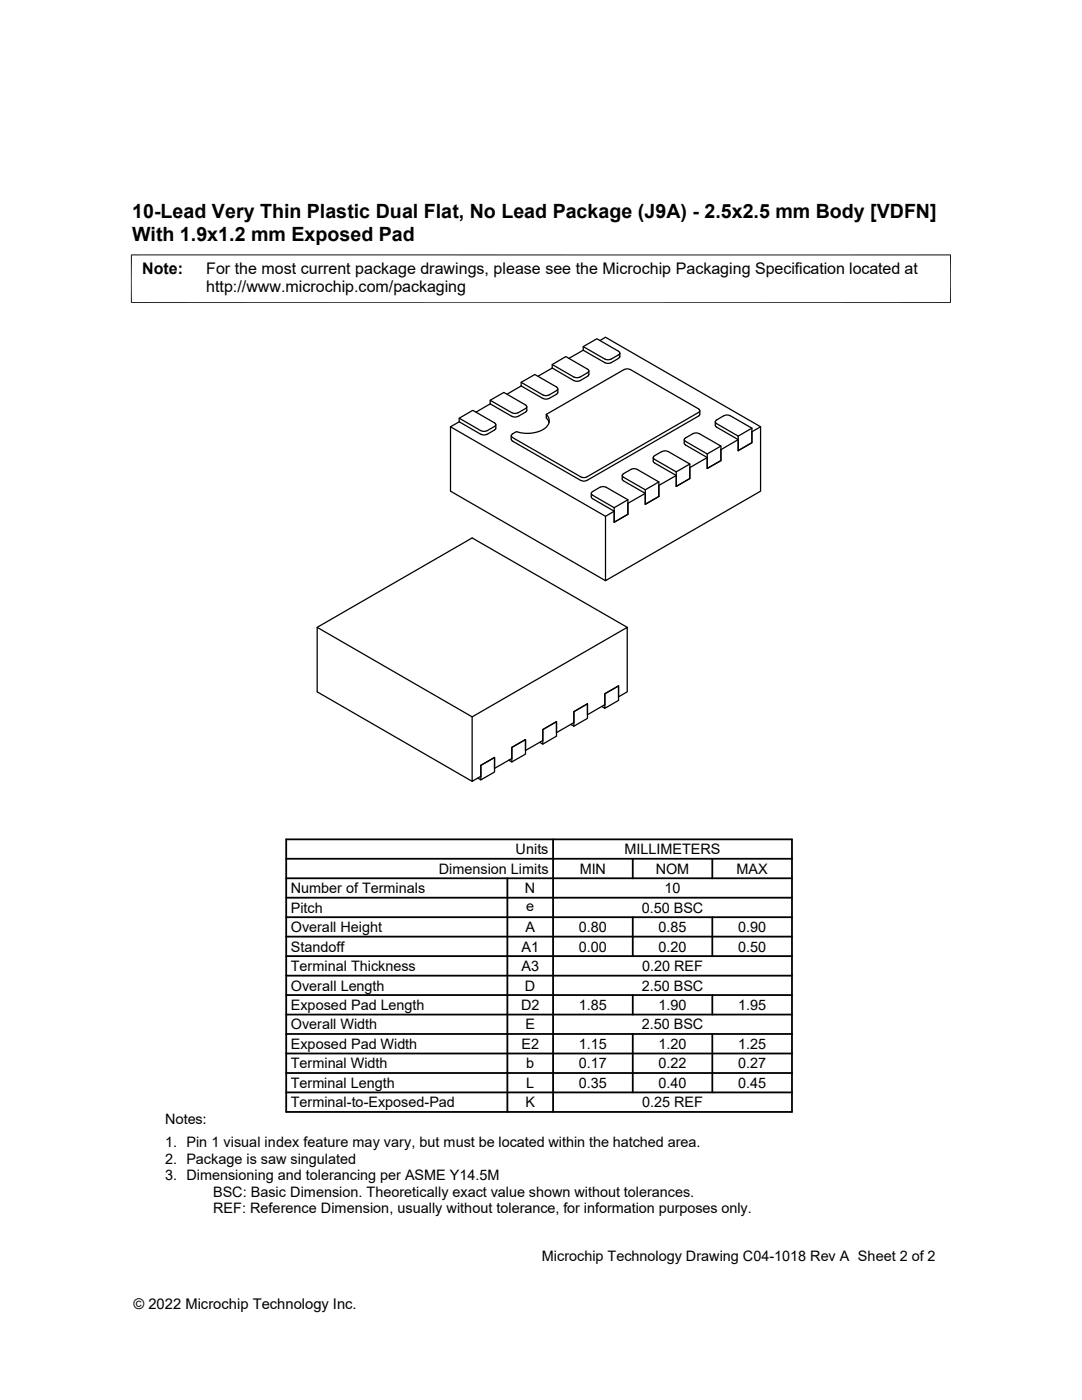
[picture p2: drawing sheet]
<svg xmlns="http://www.w3.org/2000/svg" width="216mm" height="279mm" viewBox="0 0 216 279" stroke-linecap="round" stroke-linejoin="round" font-family="sans-serif">
<defs><g id="words">
<g font-size="3.9">
<text x="26.4" y="43.5">10-Lead Very Thin Plastic Dual Flat, No Lead Package (J9A) - 2.5x2.5 mm Body [VDFN]</text>
<text x="26.4" y="48">With 1.9x1.2 mm Exposed Pad</text>
</g>
<g font-size="3.2">
<text x="28.4" y="54.6">Note:</text>
<text x="41.1" y="58.3">http://www.microchip.com/packaging</text>
<text x="41.1" y="54.6">For the most current package drawings, please see the Microchip Packaging Specification located at</text>
</g>
<g font-size="2.9">
<text x="102.9" y="170.5">Units</text>
<text x="124.6" y="170.5">MILLIMETERS</text>
<text x="58" y="178.2">Number of Terminals</text>
<text x="87.6" y="174.4">Dimension Limits</text>
<text x="104.8" y="178.2">N</text>
<text x="115.7" y="174.4">MIN</text>
<text x="130.8" y="174.4">NOM</text>
<text x="132.6" y="178.2">10</text>
<text x="147" y="174.4">MAX</text>
<text x="58" y="182.1">Pitch</text>
<text x="105" y="181.8">e</text>
<text x="128" y="182.1">0.50 BSC</text>
<text x="58" y="186">Overall Height</text>
<text x="58" y="189.9">Standoff</text>
<text x="104.1" y="189.9">A1</text>
<text x="104.8" y="186">A</text>
<text x="115.5" y="186">0.80</text>
<text x="115.5" y="189.9">0.00</text>
<text x="131.4" y="186">0.85</text>
<text x="131.4" y="189.9">0.20</text>
<text x="147.3" y="186">0.90</text>
<text x="147.3" y="189.9">0.50</text>
<text x="58" y="193.8">Terminal Thickness</text>
<text x="58" y="197.7">Overall Length</text>
<text x="104.1" y="193.8">A3</text>
<text x="104.8" y="197.7">D</text>
<text x="128" y="197.7">2.50 BSC</text>
<text x="128.1" y="193.8">0.20 REF</text>
<text x="58" y="201.6">Exposed Pad Length</text>
<text x="104" y="201.6">D2</text>
<text x="115.5" y="201.6">1.85</text>
<text x="131.4" y="201.6">1.90</text>
<text x="147.3" y="201.6">1.95</text>
<text x="58" y="205.4">Overall Width</text>
<text x="58" y="209.3">Exposed Pad Width</text>
<text x="104" y="209.3">E2</text>
<text x="104.8" y="205.4">E</text>
<text x="115.5" y="209.3">1.15</text>
<text x="128" y="205.4">2.50 BSC</text>
<text x="131.4" y="209.3">1.20</text>
<text x="147.3" y="209.3">1.25</text>
<text x="58" y="213.2">Terminal Width</text>
<text x="105" y="213.2">b</text>
<text x="115.5" y="213.2">0.17</text>
<text x="131.4" y="213.2">0.22</text>
<text x="147.3" y="213.2">0.27</text>
<text x="58" y="217.1">Terminal Length</text>
<text x="58" y="221">Terminal-to-Exposed-Pad</text>
<text x="104.8" y="221">K</text>
<text x="105" y="217.1">L</text>
<text x="115.5" y="217.1">0.35</text>
<text x="128.1" y="221">0.25 REF</text>
<text x="131.4" y="217.1">0.40</text>
<text x="147.3" y="217.1">0.45</text>
<text x="32.9" y="224.3">Notes:</text>
<text x="32.9" y="228.9">1. Pin 1 visual index feature may vary, but must be located within the hatched area.</text>
<text x="32.9" y="232.2">2. Package is saw singulated</text>
<text x="32.9" y="235.5">3. Dimensioning and tolerancing per ASME Y14.5M</text>
<text x="42.5" y="238.8">BSC: Basic Dimension. Theoretically exact value shown without tolerances.</text>
<text x="42.5" y="242.2">REF: Reference Dimension, usually without tolerance, for information purposes only.</text>
<text x="108.1" y="251.7">Microchip Technology Drawing C04-1018 Rev A Sheet 2 of 2</text>
<text x="26.6" y="261.3">© 2022 Microchip Technology Inc.</text>
</g>
</g></defs>
<g fill="none" stroke="#000" stroke-width=".25">
<path d="M97.8 79.9l4.8 2.6 .8-.1 1.5-.9a.35 .35 0 0 0 .2-.3 .35 .35 0 0 0-.2-.4l-4.4-2.5-2.7 1.6v.7M104 77l4.8 2.7 .6-.1 1.7-.9 .2-.4v-.7M104 76.3l4.8 2.7 .6-.1 1.7-.9M104 77v-.7l2.7-1.6 4.4 2.5M104 77l-2.8 1.7M110.2 72.7l4.4 2.6 .7 .1 .4-.2M110.2 73.4v-.7l2.7-1.5 4.3 2.5a.35 .35 0 0 1 .3 .3 .35 .35 0 0 1-.3 .4l-1.4 .8M110.2 73.4l4.3 2.6M110.2 73.4l-2.9 1.7M111 77.3a.35 .35 0 0 1 .3 .3 .35 .35 0 0 1-.3 .3M114.5 75.9l.5 .2 .7-.2M116.4 69.2l4.3 2.5"/>
<path d="M116.4 69.9v-.7l2.7-1.6 4.3 2.5M116.4 69.9l4.8 2.6 .6-.1 1.6-.9M116.4 69.9l-2.9 1.6M117.5 74l-.1 .9-1.6 1.1M119.7 68l1.1-.7 31 17.9M120.7 71.6l.5 .2 .7-.2M123.4 70.1a.35 .35 0 0 1 .3 .4 .35 .35 0 0 1-.3 .3M123.4 70.8l-1.5 .9M123.7 70.5v.7l-.3 .3M124.5 73.8l.5-.2 .8 .2M124.5 73.7l-15.5 9M125.8 73.7l13.6 7.9a.37 .37 0 0 1 .2 .4 .37 .37 0 0 1-.2 .3l-22.7 13-.8-.1-13.6-7.9a.37 .37 0 0 1-.3-.4 .37 .37 0 0 1 .3-.3l.8-.5a6.3 6.3 0 0 0 6-1 1.62 1.62 0 0 0-.1-2.4"/>
<path d="M89.9 85.2l30.9 17.8M91.6 83.5l4.3 2.5M91.6 84.2v-.7l2.7-1.6 4.4 2.5a.35 .35 0 0 1 .2 .4 .35 .35 0 0 1-.2 .3l-1.6 .9-.7 .1-.4-.2M91.6 84.2l-1.7 1v12.8l30.9 17.9M91.6 84.2l4.3 2.5M96 86.7l.4 .1 .8-.1M97.8 80.6l4.4 2.5M97.8 80.6l-2.8 1.7M98.9 84.8v.8l-1.7 1.1M102 87v.8l.3 .2M102.2 83.1l.4 .1 .8-.1M104.9 82.3l-1.5 .8"/>
<path d="M105.1 81.2v.7l-.2 .3M109 82.7v.7l.6 .9M118 98.5v.7l.1 .2 4.5 2.6v2.2l2.7-1.6v-2.1l3.5-2M119.7 97.3l.5-.2 .7 .2M119.7 97.2l-1.5 .9a.35 .35 0 0 0-.2 .4 .35 .35 0 0 0 .2 .3l4.4 2.5v2.9l2.7-1.6v-2.9l-4.4-2.5M124.2 94.9v.7l.2 .3M125.3 99.7l-2.7 1.6M127.1 93.7l-.4-.2-.7 .1-1.6 1a.35 .35 0 0 0-.2 .3 .35 .35 0 0 0 .2 .3l4.4 2.5v2.9l2.7-1.5v-2.9l-4.4-2.5M130.3 91.3v.7l.3 .4 4.3 2.5v2.2M130.6 91a.35 .35 0 0 0-.3 .3 .35 .35 0 0 0 .3 .4M130.6 91.7l4.3 2.5v2.9M131.5 96.2l-2.7 1.5"/>
<path d="M132.1 90.1l-1.5 .9M132.1 90.1l.4-.1 .8 .1M133.3 90.1l4.3 2.5v2.9l-2.7 1.6M134.9 94.9l-3.4 2v2.2l-2.7 1.5v-2.1l-4.4-2.5M136.5 87.7v.8l.2 .2 4.4 2.6v2.2l2.7-1.6v-2.2l3.5-2M136.6 87.5l1.8-1 .7-.1 .4 .1 4.3 2.5v2.9l-2.7 1.6v-2.9l-4.4-2.6zM137.6 92.6l-2.7 1.6M139.4 83l-22.7 13-.8-.1-13.6-7.9M139.6 82v.7l-.2 .3M141.1 91.3l-3.5 2v2.2l-2.7 1.6M142.7 84.2v.7l.3 .3M143 85.2l4.3 2.5v2.2"/>
<path d="M143 83.8a.35 .35 0 0 0-.3 .4 .35 .35 0 0 0 .3 .3M143 84.5l4.3 2.5v2.9M143 83.8l1.6-.9 .6-.1 .5 .2 4.3 2.4v2.9l-2.7 1.6M143.8 89l-2.7 1.6M147.3 89.9l2.7-1.6v-2.1l1.8-1v12.8l-31 17.9v-12.9l1.8-1M150 85.4l-2.7 1.6M63.3 125.2l30.9 17.9M125.2 125.2l-31-17.8-30.9 17.8v12.9l30.9 17.8M94.2 143.1l31-17.9v12.9l-1.8 1v-2.2l-2.7 1.6v2.1l-3.5 2v-2.1l-2.7 1.5v2.2l-3.5 2v-2.2l-2.7 1.6v2.2l-3.4 2v-2.2l-2.8 1.6v2.2l-3.4 2v-2.2l-2.8 1.5v2.2l-1.7 1zM95.3 155.3l.6 .3v-2.9l2.8-1.5v2.9l-2.8 1.5M101.5 151.7l.6 .4v-2.9l2.8-1.6v2.9l-2.8 1.6M107.7 148.1l.6 .4v-2.9l2.7-1.6v2.9l-2.7 1.6"/>
<path d="M113.9 144.6l.6 .3v-2.9l2.7-1.5v2.9l-2.7 1.5M120.1 141l.6 .4v-2.9l2.7-1.6v2.9l-2.7 1.6"/>
</g>
<path d="M26.1 50.9h163.7M26.2 50.8v9.7M189.7 50.8v9.7M26.1 60.4h163.7" fill="none" stroke="#000" stroke-width=".2"/>
<g fill="none" stroke="#000" stroke-width=".36">
<path d="M57.1 179.2h100.9M57.1 175.3h100.9M57.1 171.4h100.9M57.1 167.5h100.9v54.4h-100.9zM101.2 175.3v46.6M110.4 167.5v54.4M126.3 171.4v3.9M142.1 171.4v3.9M57.1 186.9h100.9M57.1 183h100.9M57.1 198.6h100.9M57.1 194.7h100.9"/>
<path d="M57.1 190.8h100.9M126.3 183v7.8M126.3 198.6v3.9M142.1 183v7.8M142.1 198.6v3.9M57.1 214.1h100.9M57.1 206.4h100.9M57.1 202.5h100.9M57.1 210.2h100.9M57.1 218h100.9M126.3 206.4v11.6M142.1 206.4v11.6"/>
</g>
<use href="#words"/>
</svg>
